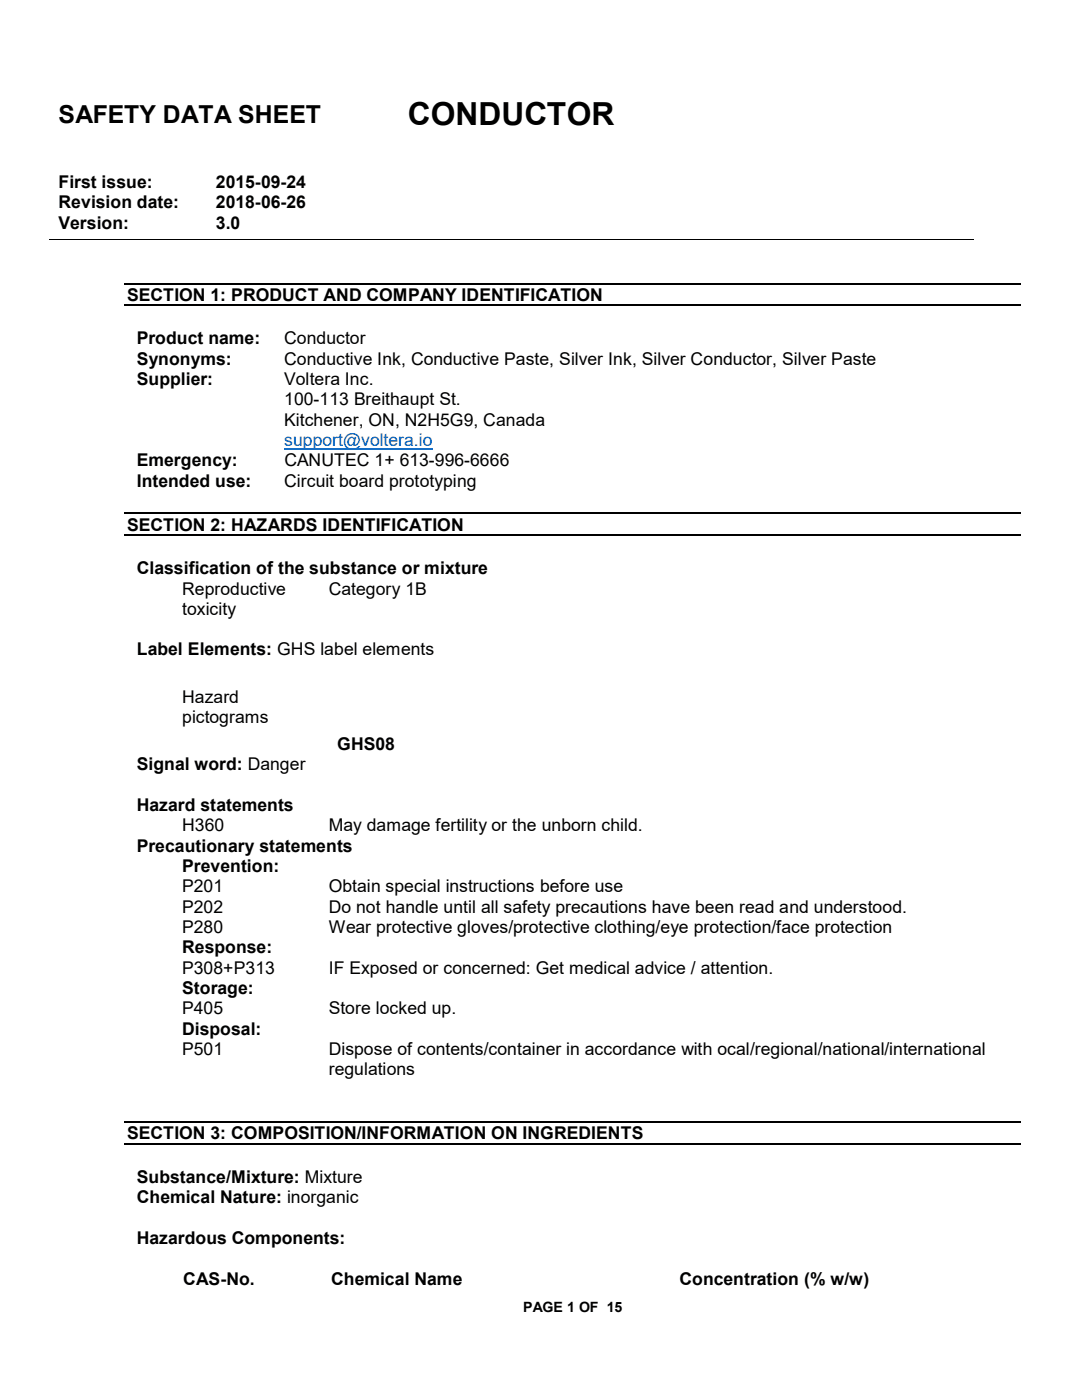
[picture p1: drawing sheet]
<svg xmlns="http://www.w3.org/2000/svg" width="216mm" height="279mm" viewBox="0 0 216 279" stroke-linecap="round" stroke-linejoin="round" font-family="sans-serif">
<defs><g id="words">
<text font-size="6.3" x="81.4" y="25">CONDUCTOR</text>
<text font-size="4.9" x="11.7" y="24.6">SAFETY DATA SHEET</text>
<g font-size="3.5">
<text x="11.7" y="37.5">First issue:</text>
<text x="11.7" y="41.6">Revision date:</text>
<text x="43.1" y="37.5">2015-09-24</text>
<text x="43.1" y="41.6">2018-06-26</text>
<text x="11.7" y="45.6">Version:</text>
<text x="43.1" y="45.6">3.0</text>
<text x="25.4" y="60">SECTION 1: PRODUCT AND COMPANY IDENTIFICATION</text>
<text x="27.3" y="68.7">Product name:</text>
<text x="56.7" y="68.7">Conductor</text>
<text x="27.3" y="72.8">Synonyms:</text>
<text x="27.3" y="76.8">Supplier:</text>
<text x="56.7" y="72.8">Conductive Ink, Conductive Paste, Silver Ink, Silver Conductor, Silver Paste</text>
<text x="56.7" y="76.8">Voltera Inc.</text>
<text x="56.7" y="80.9">100-113 Breithaupt St.</text>
<text x="56.7" y="85">Kitchener, ON, N2H5G9, Canada</text>
<text x="27.3" y="93.1">Emergency:</text>
<text x="56.7" y="93.1">CANUTEC 1+ 613-996-6666</text>
<text x="27.3" y="97.1">Intended use:</text>
<text x="56.7" y="97.1">Circuit board prototyping</text>
<text x="25.4" y="105.9">SECTION 2: HAZARDS IDENTIFICATION</text>
<text x="27.3" y="114.6">Classification of the substance or mixture</text>
<text x="36.4" y="118.7">Reproductive</text>
<text x="65.6" y="118.7">Category 1B</text>
<text x="36.4" y="122.7">toxicity</text>
<text x="27.3" y="130.8">Label Elements: GHS label elements</text>
<text x="36.4" y="140.3">Hazard</text>
<text x="36.4" y="144.3">pictograms</text>
<text x="67.3" y="149.7">GHS08</text>
<text x="27.3" y="153.8">Signal word: Danger</text>
<text x="27.3" y="161.8">Hazard statements</text>
<text x="36.4" y="165.9">H360</text>
<text x="65.6" y="165.9">May damage fertility or the unborn child.</text>
<text x="27.3" y="170">Precautionary statements</text>
<text x="36.4" y="174">Prevention:</text>
<text x="36.4" y="178.1">P201</text>
<text x="65.6" y="178.1">Obtain special instructions before use</text>
<text x="36.4" y="182.2">P202</text>
<text x="65.6" y="182.2">Do not handle until all safety precautions have been read and understood.</text>
<text x="36.4" y="186.2">P280</text>
<text x="36.4" y="190.2">Response:</text>
<text x="65.6" y="186.2">Wear protective gloves/protective clothing/eye protection/face protection</text>
<text x="36.4" y="194.3">P308+P313</text>
<text x="65.6" y="194.3">IF Exposed or concerned: Get medical advice / attention.</text>
<text x="36.4" y="198.4">Storage:</text>
<text x="36.4" y="202.4">P405</text>
<text x="65.6" y="202.4">Store locked up.</text>
<text x="36.4" y="206.5">Disposal:</text>
<text x="36.4" y="210.5">P501</text>
<text x="65.6" y="210.5">Dispose of contents/container in accordance with ocal/regional/national/international</text>
<text x="65.6" y="214.6">regulations</text>
<text x="25.4" y="227.4">SECTION 3: COMPOSITION/INFORMATION ON INGREDIENTS</text>
<text x="27.3" y="236.1">Substance/Mixture: Mixture</text>
<text x="27.3" y="240.2">Chemical Nature: inorganic</text>
<text x="27.3" y="248.3">Hazardous Components:</text>
<text x="36.6" y="256.4">CAS-No.</text>
<text x="66.1" y="256.4">Chemical Name</text>
<text x="135.6" y="256.4">Concentration (% w/w)</text>
</g>
<text font-size="3.5" fill="#0563c1" x="56.7" y="89">support@voltera.io</text>
<text font-size="2.8" x="104.4" y="261.8">PAGE 1 OF 15</text>
</g></defs>
<path d="M9.8 47.9h184.5" fill="none" stroke="#000" stroke-width=".2"/>
<path d="M24.9 56.6h178.8M24.9 60.9h178.8M24.9 102.4h178.8M24.9 106.8h178.8M24.9 223.9h178.8M24.9 228.3h178.8" fill="none" stroke="#000" stroke-width=".25"/>
<path d="M56.7 89.5h29.7" fill="none" stroke="#0563c1" stroke-width=".25"/>
<use href="#words"/>
</svg>
